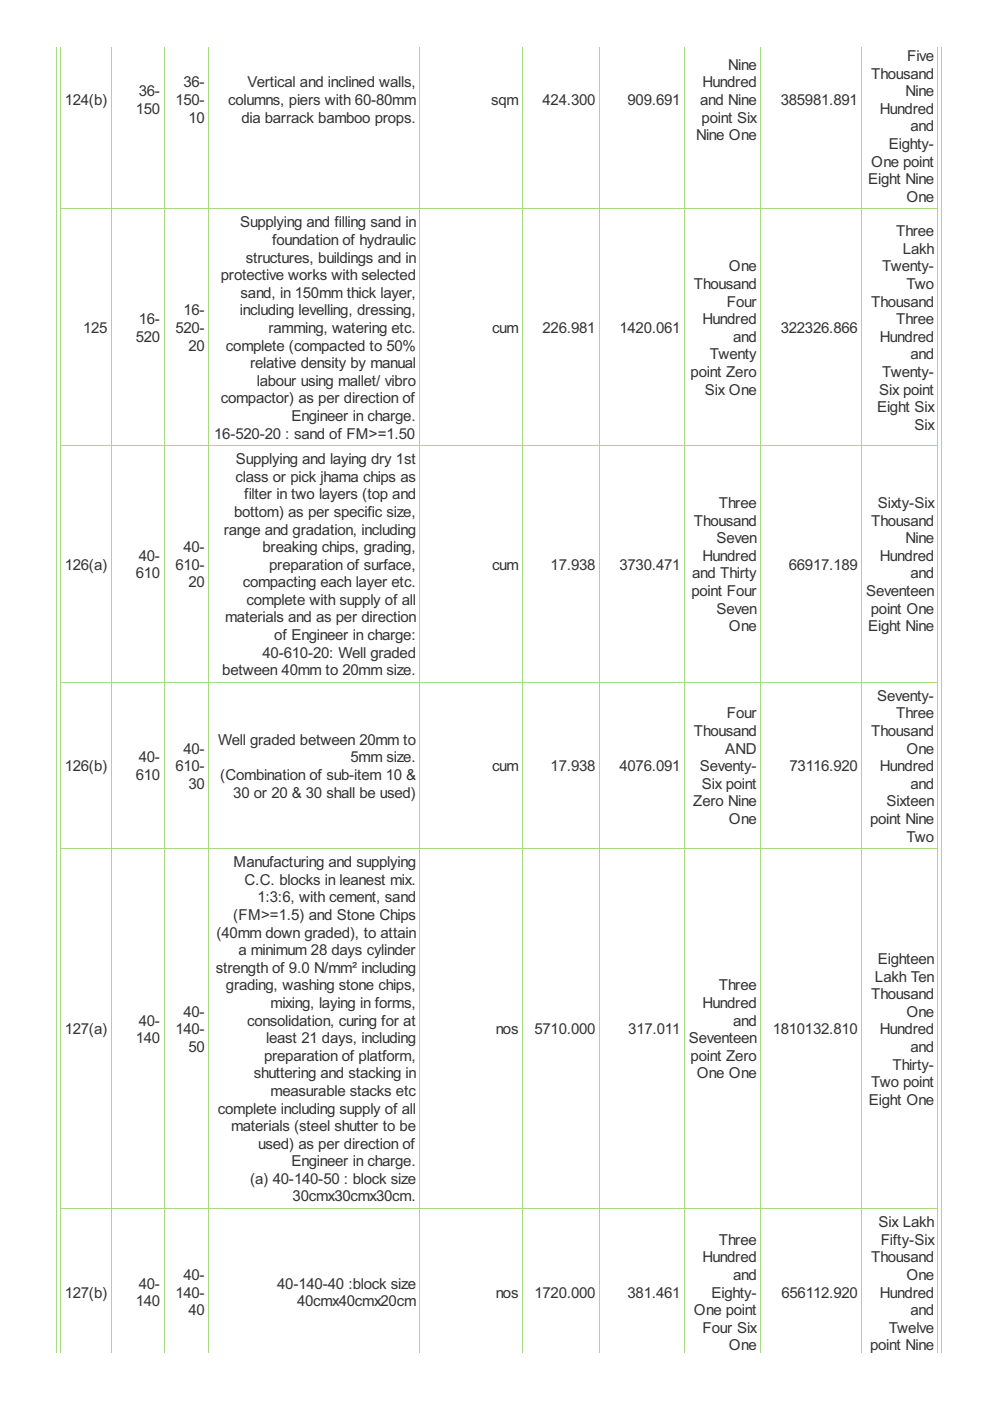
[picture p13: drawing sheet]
<svg xmlns="http://www.w3.org/2000/svg" width="210mm" height="297mm" viewBox="0 0 210 297" stroke-linecap="round" stroke-linejoin="round" font-family="sans-serif">
<defs><g id="words">
<g font-size="3.6" fill="#333">
<text x="154.4" y="14.8">Nine</text>
<text x="184.7" y="16.7">Thousand</text>
<text x="192.3" y="12.9">Five</text>
<text x="13.7" y="22.3">124(b)</text>
<text x="29.4" y="20.4">36-</text>
<text x="37.2" y="22.3">150-</text>
<text x="38.9" y="18.5">36-</text>
<text x="48.4" y="22.3">columns, piers with 60-80mm</text>
<text x="52.5" y="18.5">Vertical and inclined walls,</text>
<text x="104.2" y="22.3">sqm</text>
<text x="115" y="22.3">424.300</text>
<text x="133.1" y="22.3">909.691</text>
<text x="148.4" y="22.3">and Nine</text>
<text x="149" y="18.5">Hundred</text>
<text x="165.5" y="22.3">385981.891</text>
<text x="192" y="20.4">Nine</text>
<text x="28.8" y="24.1">150</text>
<text x="40" y="26">10</text>
<text x="51.2" y="26">dia barrack bamboo props.</text>
<text x="147.6" y="29.7">Nine One</text>
<text x="148.8" y="26">point Six</text>
<text x="186.6" y="24.1">Hundred</text>
<text x="193" y="27.9">and</text>
<text x="184.7" y="35.3">One point</text>
<text x="188.4" y="31.6">Eighty-</text>
<text x="184.1" y="39">Eight Nine</text>
<text x="192.2" y="42.8">One</text>
<text x="50.9" y="48.2">Supplying and filling sand in</text>
<text x="57.7" y="51.9">foundation of hydraulic</text>
<text x="190" y="50.1">Three</text>
<text x="191.4" y="53.8">Lakh</text>
<text x="46.8" y="59.4">protective works with selected</text>
<text x="52.1" y="55.7">structures, buildings and in</text>
<text x="154.6" y="57.5">One</text>
<text x="187" y="57.5">Twenty-</text>
<text x="51" y="63.1">sand, in 150mm thick layer,</text>
<text x="147.1" y="61.3">Thousand</text>
<text x="154.1" y="65">Four</text>
<text x="184.7" y="65">Thousand</text>
<text x="192.2" y="61.3">Two</text>
<text x="17.6" y="70.6">125</text>
<text x="29.4" y="68.7">16-</text>
<text x="37.2" y="70.6">520-</text>
<text x="38.9" y="66.9">16-</text>
<text x="50.9" y="66.9">including levelling, dressing,</text>
<text x="56.9" y="70.6">ramming, watering etc.</text>
<text x="104.3" y="70.6">cum</text>
<text x="115" y="70.6">226.981</text>
<text x="131.4" y="70.6">1420.061</text>
<text x="149" y="68.7">Hundred</text>
<text x="165.5" y="70.6">322326.866</text>
<text x="190" y="68.7">Three</text>
<text x="28.8" y="72.5">520</text>
<text x="40" y="74.3">20</text>
<text x="47.9" y="74.3">complete (compacted to 50%</text>
<text x="150.5" y="76.2">Twenty</text>
<text x="155.4" y="72.5">and</text>
<text x="186.6" y="72.5">Hundred</text>
<text x="193" y="76.2">and</text>
<text x="53" y="78.1">relative density by manual</text>
<text x="54.4" y="81.8">labour using mallet/ vibro</text>
<text x="146.4" y="79.9">point Zero</text>
<text x="149.4" y="83.6">Six One</text>
<text x="186.4" y="83.6">Six point</text>
<text x="187" y="79.9">Twenty-</text>
<text x="46.8" y="85.5">compactor) as per direction of</text>
<text x="61.8" y="89.2">Engineer in charge.</text>
<text x="186" y="87.4">Eight Six</text>
<text x="45.4" y="93">16-520-20 : sand of FM&gt;=1.50</text>
<text x="193.9" y="91.1">Six</text>
<text x="50" y="98.4">Supplying and laying dry 1st</text>
<text x="49.9" y="102.1">class or pick jhama chips as</text>
<text x="51.8" y="105.9">filter in two layers (top and</text>
<text x="152.4" y="107.7">Three</text>
<text x="186.1" y="107.7">Sixty-Six</text>
<text x="47.4" y="113.3">range and gradation, including</text>
<text x="49.6" y="109.6">bottom) as per specific size,</text>
<text x="147.1" y="111.5">Thousand</text>
<text x="184.7" y="111.5">Thousand</text>
<text x="29.4" y="118.9">40-</text>
<text x="38.9" y="117.1">40-</text>
<text x="55.7" y="117.1">breaking chips, grading,</text>
<text x="149" y="118.9">Hundred</text>
<text x="151.9" y="115.2">Seven</text>
<text x="186.6" y="118.9">Hundred</text>
<text x="192" y="115.2">Nine</text>
<text x="13.7" y="120.8">126(a)</text>
<text x="28.8" y="122.7">610</text>
<text x="37.2" y="120.8">610-</text>
<text x="40" y="124.5">20</text>
<text x="51.5" y="124.5">compacting each layer etc.</text>
<text x="57.1" y="120.8">preparation of surface,</text>
<text x="104.3" y="120.8">cum</text>
<text x="116.7" y="120.8">17.938</text>
<text x="131.4" y="120.8">3730.471</text>
<text x="146.7" y="122.7">and Thirty</text>
<text x="167.3" y="120.8">66917.189</text>
<text x="193" y="122.7">and</text>
<text x="47.8" y="132">materials and as per direction</text>
<text x="52.3" y="128.2">complete with supply of all</text>
<text x="146.6" y="126.4">point Four</text>
<text x="151.9" y="130.1">Seven</text>
<text x="183.6" y="126.4">Seventeen</text>
<text x="184.7" y="130.1">point One</text>
<text x="58.2" y="135.7">of Engineer in charge:</text>
<text x="154.6" y="133.8">One</text>
<text x="184.1" y="133.8">Eight Nine</text>
<text x="47.1" y="143.2">between 40mm to 20mm size.</text>
<text x="55.7" y="139.4">40-610-20: Well graded</text>
<text x="186" y="148.6">Seventy-</text>
<text x="154.1" y="152.3">Four</text>
<text x="190" y="152.3">Three</text>
<text x="29.4" y="161.7">40-</text>
<text x="38.9" y="159.8">40-</text>
<text x="46.3" y="157.9">Well graded between 20mm to</text>
<text x="74.3" y="161.7">5mm size.</text>
<text x="147.1" y="156.1">Thousand</text>
<text x="153.8" y="159.8">AND</text>
<text x="184.7" y="156.1">Thousand</text>
<text x="192.2" y="159.8">One</text>
<text x="13.7" y="163.5">126(b)</text>
<text x="28.8" y="165.4">610</text>
<text x="37.2" y="163.5">610-</text>
<text x="40" y="167.3">30</text>
<text x="46.7" y="165.4">(Combination of sub-item 10 &amp;</text>
<text x="104.3" y="163.5">cum</text>
<text x="116.7" y="163.5">17.938</text>
<text x="131.4" y="163.5">4076.091</text>
<text x="148.3" y="163.5">Seventy-</text>
<text x="148.8" y="167.3">Six point</text>
<text x="167.4" y="163.5">73116.920</text>
<text x="186.6" y="163.5">Hundred</text>
<text x="193" y="167.3">and</text>
<text x="49.5" y="169.1">30 or 20 &amp; 30 shall be used)</text>
<text x="146.9" y="171">Zero Nine</text>
<text x="188" y="171">Sixteen</text>
<text x="154.6" y="174.7">One</text>
<text x="184.5" y="174.7">point Nine</text>
<text x="192.2" y="178.4">Two</text>
<text x="49.5" y="183.9">Manufacturing and supplying</text>
<text x="51.8" y="187.6">C.C. blocks in leanest mix.</text>
<text x="54.6" y="191.3">1:3:6, with cement, sand</text>
<text x="49.5" y="195.1">(FM&gt;=1.5) and Stone Chips</text>
<text x="45.9" y="198.8">(40mm down graded), to attain</text>
<text x="50.5" y="202.5">a minimum 28 days cylinder</text>
<text x="45.7" y="206.3">strength of 9.0 N/mm² including</text>
<text x="47.9" y="210">grading, washing stone chips,</text>
<text x="152.4" y="210">Three</text>
<text x="185.5" y="208.1">Lakh Ten</text>
<text x="186.1" y="204.4">Eighteen</text>
<text x="38.9" y="215.6">40-</text>
<text x="57.4" y="213.7">mixing, laying in forms,</text>
<text x="149" y="213.7">Hundred</text>
<text x="184.7" y="211.8">Thousand</text>
<text x="192.2" y="215.6">One</text>
<text x="13.7" y="219.3">127(a)</text>
<text x="28.8" y="221.2">140</text>
<text x="29.4" y="217.4">40-</text>
<text x="37.2" y="219.3">140-</text>
<text x="52.4" y="217.4">consolidation, curing for at</text>
<text x="56.5" y="221.2">least 21 days, including</text>
<text x="105.1" y="219.3">nos</text>
<text x="113.3" y="219.3">5710.000</text>
<text x="133.2" y="219.3">317.011</text>
<text x="146" y="221.2">Seventeen</text>
<text x="155.4" y="217.4">and</text>
<text x="163.8" y="219.3">1810132.810</text>
<text x="186.6" y="219.3">Hundred</text>
<text x="40" y="223">50</text>
<text x="56" y="224.9">preparation of platform,</text>
<text x="146.4" y="224.9">point Zero</text>
<text x="189.2" y="226.8">Thirty-</text>
<text x="193" y="223">and</text>
<text x="53.8" y="228.6">shuttering and stacking in</text>
<text x="57.4" y="232.4">measurable stacks etc</text>
<text x="147.7" y="228.6">One One</text>
<text x="184.7" y="230.5">Two point</text>
<text x="46.2" y="236.1">complete including supply of all</text>
<text x="49" y="239.8">materials (steel shutter to be</text>
<text x="184.2" y="234.2">Eight One</text>
<text x="54.7" y="243.6">used) as per direction of</text>
<text x="53" y="251">(a) 40-140-50 : block size</text>
<text x="61.8" y="247.3">Engineer in charge.</text>
<text x="62" y="254.7">30cmx30cmx30cm.</text>
<text x="152.4" y="263.9">Three</text>
<text x="186.3" y="260.2">Six Lakh</text>
<text x="186.7" y="263.9">Fifty-Six</text>
<text x="149" y="267.6">Hundred</text>
<text x="184.7" y="267.6">Thousand</text>
<text x="13.7" y="275.1">127(b)</text>
<text x="29.4" y="273.2">40-</text>
<text x="37.2" y="275.1">140-</text>
<text x="38.9" y="271.4">40-</text>
<text x="58.8" y="273.2">40-140-40 :block size</text>
<text x="105.1" y="275.1">nos</text>
<text x="113.3" y="275.1">1720.000</text>
<text x="133.1" y="275.1">381.461</text>
<text x="150.8" y="275.1">Eighty-</text>
<text x="155.4" y="271.4">and</text>
<text x="165.7" y="275.1">656112.920</text>
<text x="186.6" y="275.1">Hundred</text>
<text x="192.2" y="271.4">One</text>
<text x="28.8" y="277">140</text>
<text x="40" y="278.8">40</text>
<text x="63" y="277">40cmx40cmx20cm</text>
<text x="147.1" y="278.8">One point</text>
<text x="193" y="278.8">and</text>
<text x="149" y="282.6">Four Six</text>
<text x="154.6" y="286.3">One</text>
<text x="184.5" y="286.3">point Nine</text>
<text x="188.4" y="282.6">Twelve</text>
</g>
</g></defs>
<g fill="none" stroke="#a8da7f" stroke-width=".21">
<path d="M11.9 9.9v276.9M12.9 9.9v276.9M23.6 9.9v276.9M34.8 9.9v276.9M44.3 9.9v276.9M89 9.9v276.9M110.8 9.9v276.9M127.1 9.9v276.9M145.1 9.9v276.9M161.3 9.9v276.9M182.7 9.9v276.9M198.9 9.9v276.9"/>
<path d="M199.7 9.9v276.9M12.8 44.3h186.2M12.8 94.4h186.2M12.8 144.6h186.2M12.8 179.9h186.2M12.8 256.2h186.2"/>
</g>
<use href="#words"/>
</svg>
